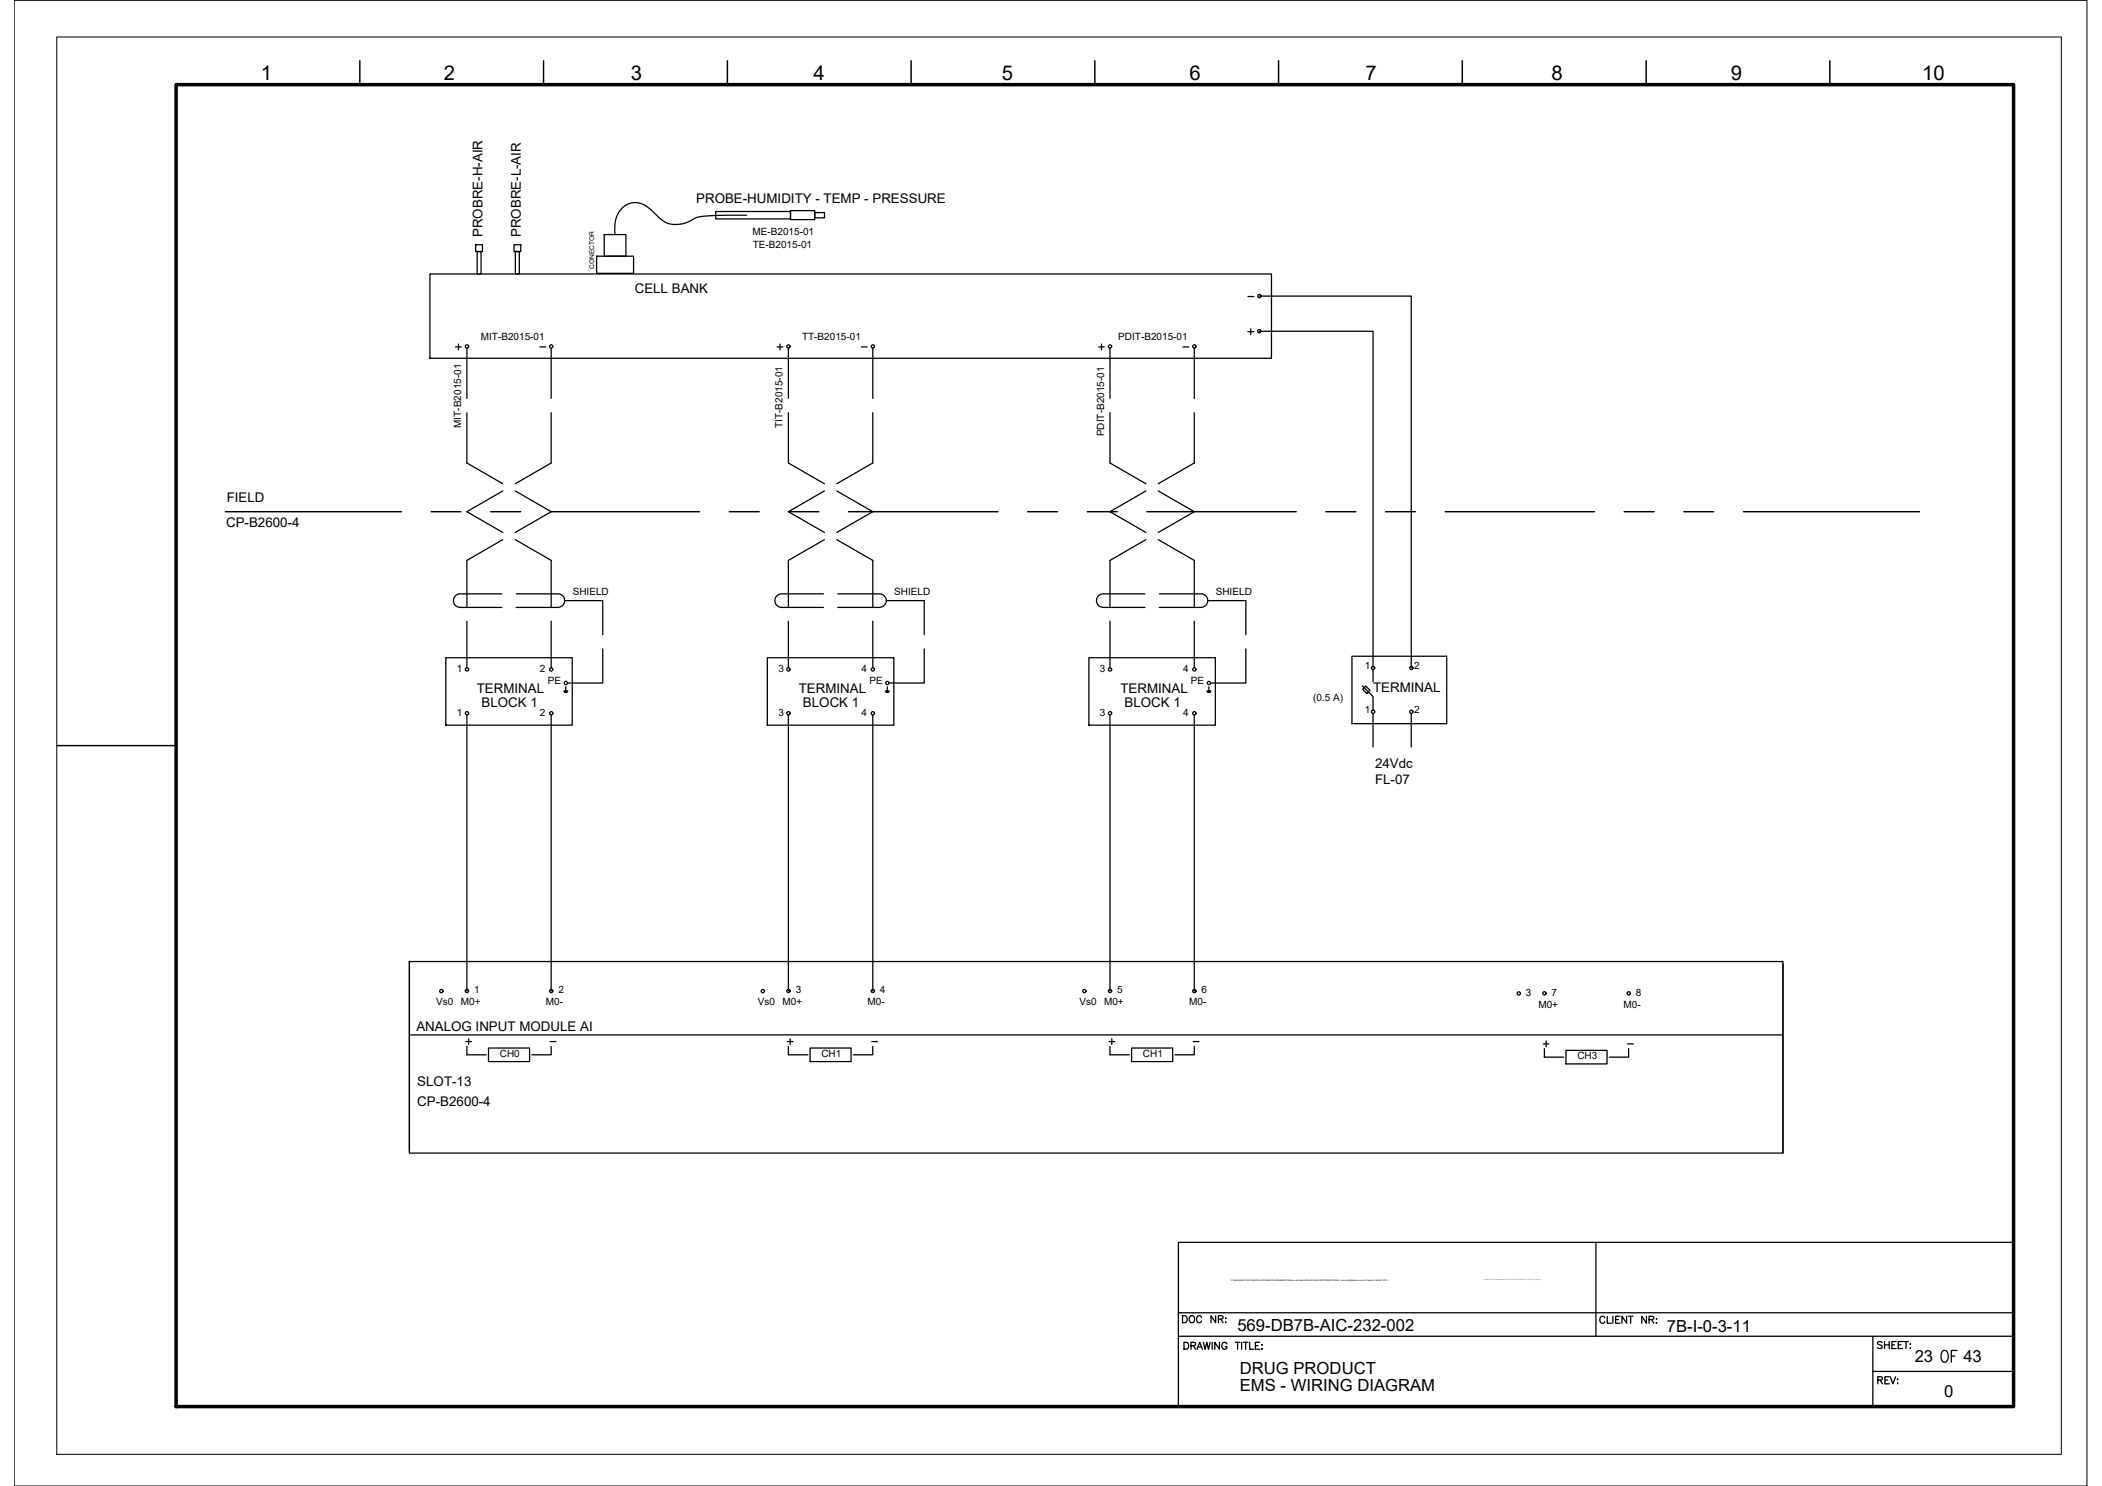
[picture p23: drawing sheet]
<svg xmlns="http://www.w3.org/2000/svg" width="420mm" height="297mm" viewBox="0 0 420 297" stroke-linecap="round" stroke-linejoin="round" font-family="sans-serif">
<defs><g id="words">
<text font-size="5.3" x="386.6" y="273.4">OF</text>
<text font-size="4.4" x="373.9" y="278">REV:</text>
<g font-size="4.1">
<text x="52.2" y="15.9">1</text>
<text x="88.7" y="15.9">2</text>
<text x="126.1" y="15.9">3</text>
<text x="162.6" y="15.9">4</text>
<text x="200.3" y="15.9">5</text>
<text x="237.8" y="15.9">6</text>
<text x="273" y="15.9">7</text>
<text x="310.1" y="15.9">8</text>
<text x="346" y="15.9">9</text>
<text x="384.2" y="15.9">10</text>
</g>
<g font-size="4">
<text x="248.4" y="68.1">+</text>
<text x="91.7" y="209.9">+</text>
<text x="156.3" y="209.9">+</text>
<text x="220.5" y="209.9">+</text>
</g>
<g font-size="3.3">
<text x="247.3" y="266.1">569-DB7B-AIC-232-002</text>
<text x="333.2" y="266.2">7B-I-0-3-11</text>
<text x="247.8" y="274.6">DRUG PRODUCT</text>
<text x="382.7" y="272.2">23</text>
<text x="392.5" y="272.2">43</text>
<text x="247.8" y="278">EMS - WIRING DIAGRAM</text>
<text x="388.6" y="279.3">0</text>
</g>
<g font-size="2.7">
<text x="139.1" y="40.6">PROBE-HUMIDITY - TEMP - PRESSURE</text>
<text x="96.5" y="47.4" transform="rotate(-90 96.5 47.4)">PROBRE-H-AIR</text>
<text x="104.1" y="47.4" transform="rotate(-90 104.1 47.4)">PROBRE-L-AIR</text>
<text x="126.9" y="58.5">CELL BANK</text>
<text x="45.3" y="100.4">FIELD</text>
<text x="45.2" y="105.3">CP-B2600-4</text>
<text x="95.3" y="138.5">TERMINAL</text>
<text x="96.2" y="141.2">BLOCK 1</text>
<text x="159.7" y="138.5">TERMINAL</text>
<text x="160.5" y="141.2">BLOCK 1</text>
<text x="223.9" y="138.5">TERMINAL</text>
<text x="224.8" y="141.2">BLOCK 1</text>
<text x="274.5" y="138.4">TERMINAL</text>
<text x="274.8" y="153.6">24Vdc</text>
<text x="274.8" y="156.7">FL-07</text>
<text x="83.2" y="206">ANALOG INPUT MODULE AI</text>
<text x="83.4" y="217">SLOT-13</text>
<text x="83.4" y="221">CP-B2600-4</text>
</g>
<g font-size="2.6">
<text x="248.4" y="60.7">-</text>
<text x="106.5" y="70.6">-</text>
<text x="171.1" y="70.6">-</text>
<text x="235.3" y="70.6">-</text>
<text x="108.7" y="209.5">-</text>
<text x="172.9" y="209.5">-</text>
<text x="237.4" y="209.5">-</text>
<text x="324.2" y="209.9">-</text>
</g>
<g font-size="2">
<text x="150.4" y="46.9">ME-B2015-01</text>
<text x="150.5" y="49.6">TE-B2015-01</text>
<text x="96.1" y="67.9">MIT-B2015-01</text>
<text x="160.3" y="67.9">TT-B2015-01</text>
<text x="223.5" y="67.9">PDIT-B2015-01</text>
<text x="92.2" y="85.5" transform="rotate(-90 92.2 85.5)">MIT-B2015-01</text>
<text x="156.4" y="85.5" transform="rotate(-90 156.4 85.5)">TIT-B2015-01</text>
<text x="220.7" y="87.2" transform="rotate(-90 220.7 87.2)">PDIT-B2015-01</text>
<text x="114.5" y="118.8">SHIELD</text>
<text x="178.8" y="118.8">SHIELD</text>
<text x="243" y="118.8">SHIELD</text>
<text x="91.3" y="134.3">1</text>
<text x="107.9" y="134.4">2</text>
<text x="109.5" y="136.8">PE</text>
<text x="155.6" y="134.3">3</text>
<text x="172.2" y="134.4">4</text>
<text x="173.8" y="136.8">PE</text>
<text x="219.9" y="134.3">3</text>
<text x="236.5" y="134.4">4</text>
<text x="238" y="136.8">PE</text>
<text x="272.8" y="133.8">1</text>
<text x="282.7" y="133.8">2</text>
<text x="91.3" y="143">1</text>
<text x="107.9" y="143.1">2</text>
<text x="155.6" y="143">3</text>
<text x="172.2" y="143.1">4</text>
<text x="219.9" y="143">3</text>
<text x="236.5" y="143.1">4</text>
<text x="262.5" y="140.1">(0.5 A)</text>
<text x="272.8" y="142.6">1</text>
<text x="282.7" y="142.6">2</text>
<text x="87.2" y="201">Vs0</text>
<text x="92.1" y="201">M0+</text>
<text x="94.8" y="198.5">1</text>
<text x="109.1" y="201">M0-</text>
<text x="111.6" y="198.5">2</text>
<text x="151.5" y="201">Vs0</text>
<text x="156.4" y="201">M0+</text>
<text x="159" y="198.5">3</text>
<text x="173.4" y="201">M0-</text>
<text x="175.9" y="198.5">4</text>
<text x="215.8" y="201">Vs0</text>
<text x="220.7" y="201">M0+</text>
<text x="223.3" y="198.5">5</text>
<text x="237.7" y="201">M0-</text>
<text x="240.2" y="198.5">6</text>
<text x="305" y="199">3</text>
<text x="307.5" y="201.4">M0+</text>
<text x="310.1" y="199">7</text>
<text x="324.5" y="201.4">M0-</text>
<text x="327" y="199">8</text>
<text x="99.9" y="211.3">CH0</text>
<text x="164.2" y="211.3">CH1</text>
<text x="228.5" y="211.3">CH1</text>
<text x="315.3" y="211.7">CH3</text>
</g>
<text font-size="1.3" x="118.8" y="53.8" transform="rotate(-90 118.8 53.8)">CONECTOR</text>
<text font-size=".4" x="246.1" y="256.1">P:\569-BAXALTA\01.ENG\03.AUTOMACAO\ANDAMENTO\Banco de Dados\569-B7A-INS-INSTRUMENTACAO_moliveira@tessler-com-br-Tessler-5164457.JPG</text>
</g></defs>
<!-- layer: I_DATA -->
<g fill="none" stroke="#000" stroke-width=".25">
<path d="M85.9 54.8h168.2v16.8h-168.2zM91.1 69.3h1.1M91.6 68.8v1.1M155.3 69.3h1.2M155.9 68.8v1.1M219.6 69.3h1.1M220.2 68.8v1.1M89.1 131.5h25.3v13.5h-25.3zM112.7 138.1h.8M112.8 138.2h.6M112.8 138.4h.5M113.1 137.3v.8"/>
<path d="M153.4 131.5h25.3v13.5h-25.3zM177 138.1h.8M177 138.2h.7M177.1 138.4h.5M177.4 137.3v.8M217.7 131.5h25.2v13.5h-25.2zM241.2 138.1h.8M241.3 138.2h.7M241.4 138.4h.5M241.6 137.3v.8M270.2 131.2h19v13.5h-19zM81.8 192.2v37.8"/>
<path d="M356.4 192.7v37.8M93.3 210.8h3.9M97.6 209.5h8.3v2.7h-8.3zM110.2 209.2v1.6h-3.9M157.6 210.8h3.9M161.9 209.5h8.2v2.7h-8.2zM174.5 209.2v1.6h-3.9M221.9 210.8h3.8M226.2 209.5h8.2v2.7h-8.2zM238.7 209.2v1.6h-3.9M308.5 208.7h1.1M308.7 209.6v1.7h3.9"/>
<path d="M309.1 208.1v1.1M313 210h8.2v2.7h-8.2zM325.5 209.6v1.7h-3.8"/>
<circle cx="93.3" cy="69.3" r=".33"/>
<circle cx="157.6" cy="69.3" r=".33"/>
<circle cx="221.9" cy="69.3" r=".33"/>
<circle cx="93.3" cy="133.8" r=".33"/>
<circle cx="110.2" cy="133.8" r=".33"/>
<circle cx="113.1" cy="136.5" r=".33"/>
<circle cx="157.6" cy="133.8" r=".33"/>
<circle cx="174.5" cy="133.8" r=".33"/>
<circle cx="177.4" cy="136.5" r=".33"/>
<circle cx="221.9" cy="133.8" r=".33"/>
<circle cx="238.7" cy="133.8" r=".33"/>
<circle cx="241.6" cy="136.5" r=".33"/>
<circle cx="274.5" cy="133.5" r=".33"/>
<circle cx="282.1" cy="133.5" r=".33"/>
<circle cx="93.3" cy="142.6" r=".33"/>
<circle cx="110.2" cy="142.6" r=".33"/>
<circle cx="157.6" cy="142.6" r=".33"/>
<circle cx="174.5" cy="142.6" r=".33"/>
<circle cx="221.9" cy="142.6" r=".33"/>
<circle cx="238.7" cy="142.6" r=".33"/>
<circle cx="274.5" cy="142.3" r=".33"/>
<circle cx="282.1" cy="142.3" r=".33"/>
<circle cx="88.2" cy="198.1" r=".33"/>
<circle cx="93.3" cy="198.1" r=".33"/>
<circle cx="110.2" cy="198.1" r=".33"/>
<circle cx="152.5" cy="198.1" r=".33"/>
<circle cx="157.6" cy="198.1" r=".33"/>
<circle cx="174.5" cy="198.1" r=".33"/>
<circle cx="216.8" cy="198.1" r=".33"/>
<circle cx="221.9" cy="198.1" r=".33"/>
<circle cx="238.7" cy="198.1" r=".33"/>
<circle cx="303.6" cy="198.6" r=".33"/>
<circle cx="308.7" cy="198.6" r=".33"/>
<circle cx="325.6" cy="198.6" r=".33"/>
</g>
<!-- layer: I_TABS -->
<g fill="none" stroke="#000" stroke-width=".25">
<path d="M93.3 69.6v10M110.2 69.6v10M157.6 69.6v10M174.5 69.6v10M221.9 69.6v10M238.7 69.6v10M93.3 82.5v10l7.2 4.2M100.5 98.1l-7.2 4.2 7.2 4.1M103 98.1l7.2 4.2-7.2 4.1M110.2 82.5v10l-7.2 4.2M157.6 82.5v10l7.2 4.2M164.8 98.1l-7.2 4.2 7.2 4.1"/>
<path d="M167.3 98.1l7.2 4.2-7.2 4.1M174.5 82.5v10l-7.2 4.2M221.9 82.5v10l7.1 4.2M229 98.1l-7.1 4.2 7.1 4.1M231.5 98.1l7.2 4.2-7.2 4.1M238.7 82.5v10l-7.2 4.2M100.3 118.7h-8.3a1.35 1.35 0 0 0-1.4 1.4 1.35 1.35 0 0 0 1.4 1.3h8.3M100.5 107.9l-7.2 4.1v9.3M103 107.9l7.2 4.1v9.3M103.2 118.7h8.3a1.35 1.35 0 0 1 1.4 1.4 1.35 1.35 0 0 1-1.4 1.3h-8.3M164.6 118.7h-8.4a1.35 1.35 0 0 0-1.3 1.4 1.35 1.35 0 0 0 1.3 1.3h8.4M164.8 107.9l-7.2 4.1v9.3"/>
<path d="M167.3 107.9l7.2 4.1v9.3M167.4 118.7h8.4a1.35 1.35 0 0 1 1.3 1.4 1.35 1.35 0 0 1-1.3 1.3h-8.4M228.9 118.7h-8.4a1.35 1.35 0 0 0-1.3 1.4 1.35 1.35 0 0 0 1.3 1.3h8.4M229 107.9l-7.1 4.1v9.3M231.5 107.9l7.2 4.1v9.3M231.7 118.7h8.4a1.35 1.35 0 0 1 1.3 1.4 1.35 1.35 0 0 1-1.3 1.3h-8.4M93.3 124.2v9.3M110.2 124.2v9.3M112.9 120.1h7.6v6.8M120.5 129.7v6.8h-7.1M157.6 124.2v9.3M174.5 124.2v9.3"/>
<path d="M177.1 120.1h7.6v6.8M184.7 129.7v6.8h-7M221.9 124.2v9.3M238.7 124.2v9.3M241.4 120.1h7.6v6.8M249 129.7v6.8h-7"/>
</g>
<!-- layer: 0 -->
<g fill="none" stroke="#000" stroke-width=".25">
<path d="M95.1 48.9h1.3v1.4h-1.3zM95.4 50.3h.8v4.5h-.8zM102.7 48.9h1.4v1.4h-1.4zM103 50.3h.8v4.5h-.8zM119.3 51.2h7.3v3.4h-7.3zM120.8 46.9h4.3v4.3h-4.3zM143.1 42.3h14.9v1.5h-14.9zM149.2 43h-4.5a18.5 18.5 0 0 0-5.9 .7 5.4 5.4 0 0 1-7.7-.8 5.6 5.6 0 0 0-4.3-2.4 4.7 4.7 0 0 0-3.9 5.4v1M158 42.1h4.9v1.8h-4.9zM162.9 42.5h1.9v1h-1.9zM251.7 59.2h30.4v74.3M251.7 66.2h22.7v67.3"/>
<path d="M93.3 142.9v55.2M110.2 142.9v55.2M157.6 142.9v55.2M174.5 142.9v55.2M221.9 142.9v55.2M238.7 142.9v55.2M274.4 142.7v6.6M282.1 142.7v6.6M81.8 192.2h274.6v38.3h-274.6zM81.8 206.9h274.6"/>
</g>
<!-- layer: G-TTLB-TTLB -->
<path d="M35.2 16.9h367.3v264.3h-367.3z" fill="none" stroke="#000" stroke-width=".7"/>
<!-- layer: G-TTLB-OTLN -->
<path d="M11.3 7.4h400.7v283.3h-400.7z" fill="none" stroke="#000" stroke-width=".2"/>
<!-- layer: G-TTLB-INDX -->
<path d="M71.9 12.2v4.7M108.6 12.2v4.7M145.4 12.2v4.7M182.1 12.2v4.7M218.8 12.2v4.7M255.6 12.2v4.7M292.3 12.2v4.7M329 12.2v4.7M365.8 12.2v4.7M11.3 149h23.9" fill="none" stroke="#000" stroke-width=".3"/>
<!-- layer: LGSP IA4$0$LG_PLOT -->
<path d="M319 248.3v18.8M235.5 262.4h167M235.5 267.1h167M374.4 274.1h28.1M374.4 267.1v14.1M235.5 281.2h167" fill="none" stroke="#000" stroke-width=".25"/>
<!-- layer: LG_PLOT -->
<g fill="none" stroke="#000" stroke-width=".25">
<path d="M402.5 248.3h-167v32.9M236.4 263h.4a.75 .75 0 0 1 .5 .7 .75 .75 0 0 1-.5 .7h-.4zM236.7 268.3h.4a.75 .75 0 0 1 .5 .7 .75 .75 0 0 1-.5 .7h-.4zM237.8 263.2l.2-.1a.66 .66 0 0 1 .8 .6 .66 .66 0 0 1-.8 .6l-.3-.4zM238.1 269l.8-.1 .1-.2-.1-.3-.8-.1v1.4M238.5 269l.5 .7M239.3 269.7l.5-1.4 .5 1.4M239.5 269.2h.6M240.2 263.3a.51 .51 0 0 0-.6-.3 .51 .51 0 0 0-.4 .5v.4a.51 .51 0 0 0 .4 .5 .51 .51 0 0 0 .6-.3M240.5 268.3l.4 1.4 .3-1.4 .4 1.4 .3-1.4M242.3 268.3v1.4M243 263v1.4l-.9-1.4v1.4"/>
<path d="M243.5 263.7l.8-.1 .2-.2-.1-.3-.9-.1v1.4M243.8 268.3v1.4l-1-1.4v1.4M244 263.7l.5 .7M244.9 263.5h.2zM244.9 264.3h.2zM245.2 268.7a.52 .52 0 0 0-.6-.4 .52 .52 0 0 0-.4 .5v.4a.51 .51 0 0 0 .5 .5 .51 .51 0 0 0 .5-.5h-.3M246.9 268.3h.9M247.4 268.3v1.4M248.2 268.3v1.4M248.5 268.3h.9M249 268.3v1.4M249.8 268.3v1.4h.8"/>
<path d="M250.9 269h.6M251.8 268.3h-.9v1.4h.9M252.2 268.8h.1zM252.2 269.6h.1zM320.8 263.4a.51 .51 0 0 0-.6-.3 .51 .51 0 0 0-.4 .5v.4a.51 .51 0 0 0 .4 .5 .51 .51 0 0 0 .6-.3M321.3 263.1v1.4h.8M322.4 263.1v1.4M322.9 263.8h.6M323.8 263.1h-.9v1.4h.9M325.1 263.1v1.4l-.9-1.4v1.4M325.5 263.1h.9M325.9 263.1v1.4"/>
<path d="M329.1 263.1v1.4l-.9-1.4v1.4M329.6 263.8l.8-.1 .2-.3-.4-.3h-.6v1.4M330.1 263.8l.5 .7M331 263.6h.2zM331 264.4h.2zM376.2 268.4l-.3-.2-.6 .2 .1 .3 .7 .3 .1 .2v.2l-.3 .2-.6-.2M376.7 268.2v1.4M376.7 268.8h.9M377.6 268.2v1.4M378.2 268.8h.5M379 268.2h-.8v1.4h.8M379.4 268.8h.6"/>
<path d="M380.3 268.2h-.9v1.4h.9M380.5 268.2h.9M381 268.2v1.4M381.8 268.7h.1zM381.8 269.5h.1z"/>
</g>
<!-- layer: EI-CTRL -->
<path d="M272.3 137.1l2.1 2.1v2.8M272.4 137.8l.6-.7 .8 .9-.6 .6zM274.4 133.9v2.3" fill="none" stroke="#000" stroke-width=".25"/>
<!-- layer: I_LIMIT_LINE -->
<g fill="none" stroke="#000" stroke-width=".3">
<path d="M45.1 102.3h35.1M86.2 102.3h5.9M98.1 102.3h6M110 102.3h29.8M145.8 102.3h5.9M157.7 102.3h6M169.6 102.3h29.9M205.4 102.3h6M217.3 102.3h6M229.3 102.3h29.8M265 102.3h6M277 102.3h5.9"/>
<path d="M288.9 102.3h29.8M324.7 102.3h5.9M336.6 102.3h5.9M348.5 102.3h35.2"/>
</g>
<!-- layer: 0 -->
<path d="M2.8 .1h414.4v296.9h-414.4z" fill="none" stroke="#000" stroke-width=".2"/>
<use href="#words"/>
</svg>
